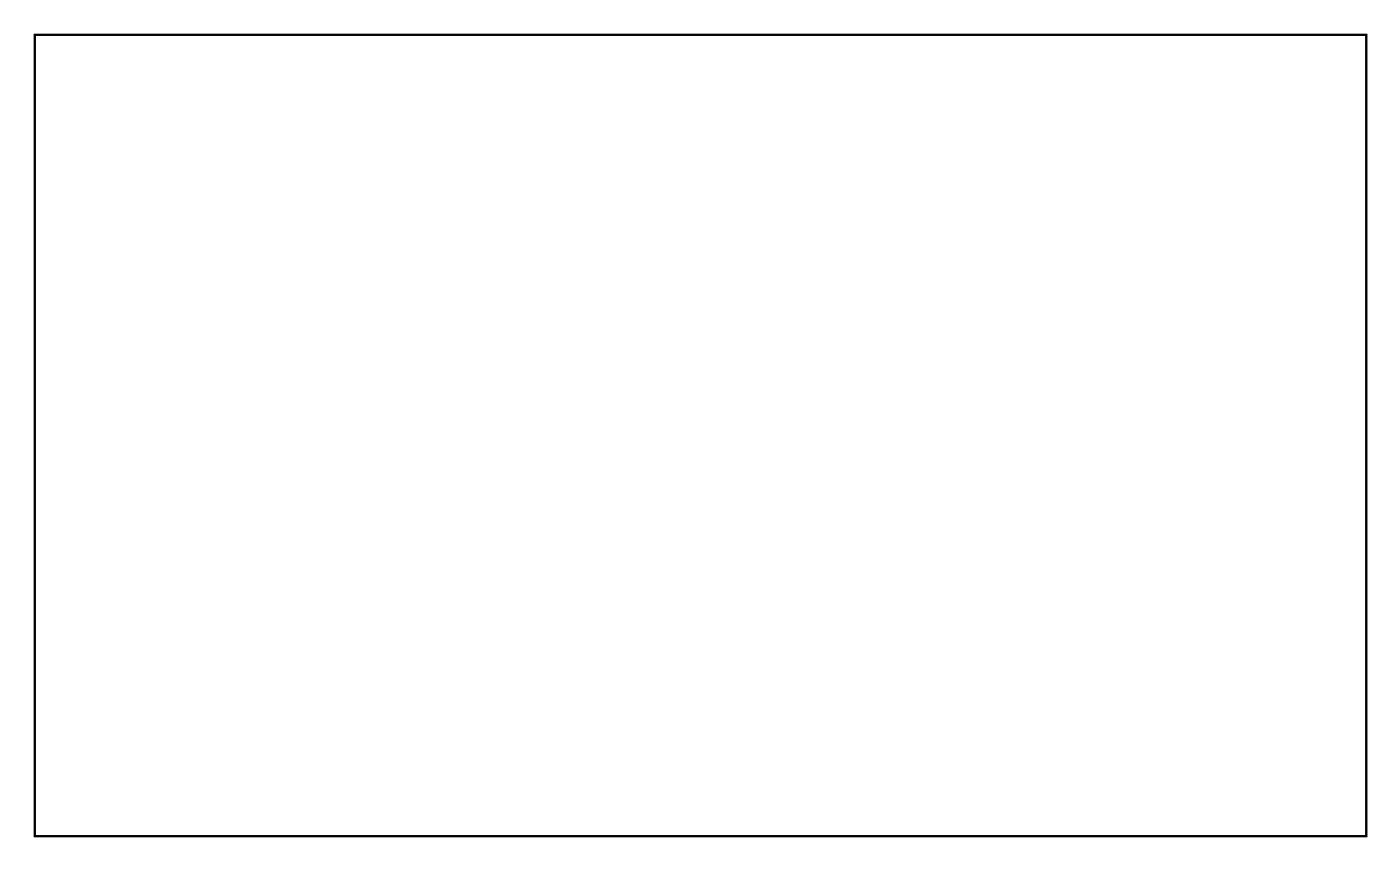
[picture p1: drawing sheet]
<svg xmlns="http://www.w3.org/2000/svg" width="146mm" height="91mm" viewBox="0 0 146 91" stroke-linecap="round" stroke-linejoin="round" font-family="sans-serif">
<path d="M3.6 3.6h139.3v83.8h-139.3z" fill="none" stroke="#000" stroke-width=".2"/>
<path d="M3.6 3.6h139.3v83.8h-139.3z" fill="none" stroke="#000" stroke-width=".1"/>
<circle cx="137.5" cy="82.3" r=".74" fill="#fff"/>
<circle cx="137.5" cy="82.3" r=".74" fill="none" stroke="#fff" stroke-width=".76" stroke-linecap="butt"/>
<circle cx="137.5" cy="79.8" r=".74" fill="#fff"/>
<circle cx="137.5" cy="79.8" r=".74" fill="none" stroke="#fff" stroke-width=".76" stroke-linecap="butt"/>
<circle cx="137.5" cy="77.2" r=".74" fill="#fff"/>
<circle cx="137.5" cy="77.2" r=".74" fill="none" stroke="#fff" stroke-width=".76" stroke-linecap="butt"/>
<circle cx="137.5" cy="74.7" r=".74" fill="#fff"/>
<circle cx="137.5" cy="74.7" r=".74" fill="none" stroke="#fff" stroke-width=".76" stroke-linecap="butt"/>
<circle cx="137.5" cy="72.1" r=".74" fill="#fff"/>
<circle cx="137.5" cy="72.1" r=".74" fill="none" stroke="#fff" stroke-width=".76" stroke-linecap="butt"/>
<circle cx="137.5" cy="69.6" r=".74" fill="#fff"/>
<circle cx="137.5" cy="69.6" r=".74" fill="none" stroke="#fff" stroke-width=".76" stroke-linecap="butt"/>
<circle cx="137.5" cy="67.1" r=".74" fill="#fff"/>
<circle cx="137.5" cy="67.1" r=".74" fill="none" stroke="#fff" stroke-width=".76" stroke-linecap="butt"/>
<circle cx="137.5" cy="64.5" r=".74" fill="#fff"/>
<circle cx="137.5" cy="64.5" r=".74" fill="none" stroke="#fff" stroke-width=".76" stroke-linecap="butt"/>
<circle cx="137.5" cy="62" r=".74" fill="#fff"/>
<circle cx="137.5" cy="62" r=".74" fill="none" stroke="#fff" stroke-width=".76" stroke-linecap="butt"/>
<circle cx="28.3" cy="54.4" r=".74" fill="#fff"/>
<circle cx="28.3" cy="54.4" r=".74" fill="none" stroke="#fff" stroke-width=".76" stroke-linecap="butt"/>
<circle cx="25.7" cy="54.4" r=".74" fill="#fff"/>
<circle cx="25.7" cy="54.4" r=".74" fill="none" stroke="#fff" stroke-width=".76" stroke-linecap="butt"/>
<circle cx="23.2" cy="54.4" r=".74" fill="#fff"/>
<circle cx="23.2" cy="54.4" r=".74" fill="none" stroke="#fff" stroke-width=".76" stroke-linecap="butt"/>
<circle cx="20.6" cy="54.4" r=".74" fill="#fff"/>
<circle cx="20.6" cy="54.4" r=".74" fill="none" stroke="#fff" stroke-width=".76" stroke-linecap="butt"/>
<circle cx="18.1" cy="54.4" r=".74" fill="#fff"/>
<circle cx="18.1" cy="54.4" r=".74" fill="none" stroke="#fff" stroke-width=".76" stroke-linecap="butt"/>
<circle cx="15.6" cy="54.4" r=".74" fill="#fff"/>
<circle cx="15.6" cy="54.4" r=".74" fill="none" stroke="#fff" stroke-width=".76" stroke-linecap="butt"/>
<circle cx="13" cy="54.4" r=".74" fill="#fff"/>
<circle cx="13" cy="54.4" r=".74" fill="none" stroke="#fff" stroke-width=".76" stroke-linecap="butt"/>
<circle cx="13" cy="79.8" r=".74" fill="#fff"/>
<circle cx="13" cy="79.8" r=".74" fill="none" stroke="#fff" stroke-width=".76" stroke-linecap="butt"/>
<circle cx="15.6" cy="79.8" r=".74" fill="#fff"/>
<circle cx="15.6" cy="79.8" r=".74" fill="none" stroke="#fff" stroke-width=".76" stroke-linecap="butt"/>
<circle cx="137.5" cy="36.6" r=".8" fill="#fff"/>
<circle cx="137.5" cy="36.6" r=".8" fill="none" stroke="#fff" stroke-width=".76" stroke-linecap="butt"/>
<circle cx="137.5" cy="39.1" r=".8" fill="#fff"/>
<circle cx="137.5" cy="39.1" r=".8" fill="none" stroke="#fff" stroke-width=".76" stroke-linecap="butt"/>
<circle cx="137.5" cy="41.7" r=".8" fill="#fff"/>
<circle cx="137.5" cy="41.7" r=".8" fill="none" stroke="#fff" stroke-width=".76" stroke-linecap="butt"/>
<circle cx="137.5" cy="44.2" r=".8" fill="#fff"/>
<circle cx="137.5" cy="44.2" r=".8" fill="none" stroke="#fff" stroke-width=".76" stroke-linecap="butt"/>
<circle cx="137.5" cy="46.7" r=".8" fill="#fff"/>
<circle cx="137.5" cy="46.7" r=".8" fill="none" stroke="#fff" stroke-width=".76" stroke-linecap="butt"/>
<circle cx="137.5" cy="49.3" r=".8" fill="#fff"/>
<circle cx="137.5" cy="49.3" r=".8" fill="none" stroke="#fff" stroke-width=".76" stroke-linecap="butt"/>
<circle cx="137.5" cy="51.8" r=".8" fill="#fff"/>
<circle cx="137.5" cy="51.8" r=".8" fill="none" stroke="#fff" stroke-width=".76" stroke-linecap="butt"/>
<circle cx="137.5" cy="54.4" r=".8" fill="#fff"/>
<circle cx="137.5" cy="54.4" r=".8" fill="none" stroke="#fff" stroke-width=".76" stroke-linecap="butt"/>
<circle cx="137.5" cy="56.9" r=".8" fill="#fff"/>
<circle cx="137.5" cy="56.9" r=".8" fill="none" stroke="#fff" stroke-width=".76" stroke-linecap="butt"/>
<circle cx="25.7" cy="79.8" r=".74" fill="#fff"/>
<circle cx="25.7" cy="79.8" r=".74" fill="none" stroke="#fff" stroke-width=".76" stroke-linecap="butt"/>
<circle cx="23.2" cy="79.8" r=".74" fill="#fff"/>
<circle cx="23.2" cy="79.8" r=".74" fill="none" stroke="#fff" stroke-width=".76" stroke-linecap="butt"/>
<circle cx="137.5" cy="11.2" r=".74" fill="#fff"/>
<circle cx="137.5" cy="11.2" r=".74" fill="none" stroke="#fff" stroke-width=".76" stroke-linecap="butt"/>
<circle cx="137.5" cy="13.7" r=".74" fill="#fff"/>
<circle cx="137.5" cy="13.7" r=".74" fill="none" stroke="#fff" stroke-width=".76" stroke-linecap="butt"/>
<circle cx="137.5" cy="16.3" r=".74" fill="#fff"/>
<circle cx="137.5" cy="16.3" r=".74" fill="none" stroke="#fff" stroke-width=".76" stroke-linecap="butt"/>
<circle cx="137.5" cy="18.8" r=".74" fill="#fff"/>
<circle cx="137.5" cy="18.8" r=".74" fill="none" stroke="#fff" stroke-width=".76" stroke-linecap="butt"/>
<circle cx="137.5" cy="21.3" r=".74" fill="#fff"/>
<circle cx="137.5" cy="21.3" r=".74" fill="none" stroke="#fff" stroke-width=".76" stroke-linecap="butt"/>
<circle cx="137.5" cy="23.9" r=".74" fill="#fff"/>
<circle cx="137.5" cy="23.9" r=".74" fill="none" stroke="#fff" stroke-width=".76" stroke-linecap="butt"/>
<circle cx="137.5" cy="26.4" r=".74" fill="#fff"/>
<circle cx="137.5" cy="26.4" r=".74" fill="none" stroke="#fff" stroke-width=".76" stroke-linecap="butt"/>
<circle cx="137.5" cy="29" r=".74" fill="#fff"/>
<circle cx="137.5" cy="29" r=".74" fill="none" stroke="#fff" stroke-width=".76" stroke-linecap="butt"/>
<circle cx="137.5" cy="31.5" r=".74" fill="#fff"/>
<circle cx="137.5" cy="31.5" r=".74" fill="none" stroke="#fff" stroke-width=".76" stroke-linecap="butt"/>
<circle cx="18.1" cy="51.8" r=".7" fill="#fff"/>
<circle cx="18.1" cy="51.8" r=".7" fill="none" stroke="#fff" stroke-width=".76" stroke-linecap="butt"/>
<circle cx="18.1" cy="41.7" r=".7" fill="#fff"/>
<circle cx="18.1" cy="41.7" r=".7" fill="none" stroke="#fff" stroke-width=".76" stroke-linecap="butt"/>
<circle cx="20.6" cy="51.8" r=".7" fill="#fff"/>
<circle cx="20.6" cy="51.8" r=".7" fill="none" stroke="#fff" stroke-width=".76" stroke-linecap="butt"/>
<circle cx="20.6" cy="41.7" r=".7" fill="#fff"/>
<circle cx="20.6" cy="41.7" r=".7" fill="none" stroke="#fff" stroke-width=".76" stroke-linecap="butt"/>
<circle cx="23.2" cy="51.8" r=".7" fill="#fff"/>
<circle cx="23.2" cy="51.8" r=".7" fill="none" stroke="#fff" stroke-width=".76" stroke-linecap="butt"/>
<circle cx="23.2" cy="41.7" r=".7" fill="#fff"/>
<circle cx="23.2" cy="41.7" r=".7" fill="none" stroke="#fff" stroke-width=".76" stroke-linecap="butt"/>
<circle cx="15.6" cy="51.8" r=".7" fill="#fff"/>
<circle cx="15.6" cy="51.8" r=".7" fill="none" stroke="#fff" stroke-width=".76" stroke-linecap="butt"/>
<circle cx="15.6" cy="41.7" r=".7" fill="#fff"/>
<circle cx="15.6" cy="41.7" r=".7" fill="none" stroke="#fff" stroke-width=".76" stroke-linecap="butt"/>
<circle cx="23.2" cy="77.2" r=".7" fill="#fff"/>
<circle cx="23.2" cy="77.2" r=".7" fill="none" stroke="#fff" stroke-width=".76" stroke-linecap="butt"/>
<circle cx="23.2" cy="67.1" r=".7" fill="#fff"/>
<circle cx="23.2" cy="67.1" r=".7" fill="none" stroke="#fff" stroke-width=".76" stroke-linecap="butt"/>
<circle cx="76.5" cy="39.1" r=".7" fill="#fff"/>
<circle cx="76.5" cy="39.1" r=".7" fill="none" stroke="#fff" stroke-width=".76" stroke-linecap="butt"/>
<circle cx="66.4" cy="39.1" r=".7" fill="#fff"/>
<circle cx="66.4" cy="39.1" r=".7" fill="none" stroke="#fff" stroke-width=".76" stroke-linecap="butt"/>
<circle cx="99.4" cy="39.1" r=".7" fill="#fff"/>
<circle cx="99.4" cy="39.1" r=".7" fill="none" stroke="#fff" stroke-width=".76" stroke-linecap="butt"/>
<circle cx="89.2" cy="39.1" r=".7" fill="#fff"/>
<circle cx="89.2" cy="39.1" r=".7" fill="none" stroke="#fff" stroke-width=".76" stroke-linecap="butt"/>
<circle cx="122.2" cy="39.1" r=".7" fill="#fff"/>
<circle cx="122.2" cy="39.1" r=".7" fill="none" stroke="#fff" stroke-width=".76" stroke-linecap="butt"/>
<circle cx="112.1" cy="39.1" r=".7" fill="#fff"/>
<circle cx="112.1" cy="39.1" r=".7" fill="none" stroke="#fff" stroke-width=".76" stroke-linecap="butt"/>
<circle cx="30.8" cy="11.2" r=".7" fill="#fff"/>
<circle cx="30.8" cy="11.2" r=".7" fill="none" stroke="#fff" stroke-width=".76" stroke-linecap="butt"/>
<circle cx="30.8" cy="21.3" r=".7" fill="#fff"/>
<circle cx="30.8" cy="21.3" r=".7" fill="none" stroke="#fff" stroke-width=".76" stroke-linecap="butt"/>
<circle cx="41" cy="11.2" r=".7" fill="#fff"/>
<circle cx="41" cy="11.2" r=".7" fill="none" stroke="#fff" stroke-width=".76" stroke-linecap="butt"/>
<circle cx="41" cy="21.3" r=".7" fill="#fff"/>
<circle cx="41" cy="21.3" r=".7" fill="none" stroke="#fff" stroke-width=".76" stroke-linecap="butt"/>
<circle cx="51.1" cy="11.2" r=".7" fill="#fff"/>
<circle cx="51.1" cy="11.2" r=".7" fill="none" stroke="#fff" stroke-width=".76" stroke-linecap="butt"/>
<circle cx="51.1" cy="21.3" r=".7" fill="#fff"/>
<circle cx="51.1" cy="21.3" r=".7" fill="none" stroke="#fff" stroke-width=".76" stroke-linecap="butt"/>
<circle cx="61.3" cy="11.2" r=".7" fill="#fff"/>
<circle cx="61.3" cy="11.2" r=".7" fill="none" stroke="#fff" stroke-width=".76" stroke-linecap="butt"/>
<circle cx="61.3" cy="21.3" r=".7" fill="#fff"/>
<circle cx="61.3" cy="21.3" r=".7" fill="none" stroke="#fff" stroke-width=".76" stroke-linecap="butt"/>
<circle cx="99.4" cy="69.6" r=".7" fill="#fff"/>
<circle cx="99.4" cy="69.6" r=".7" fill="none" stroke="#fff" stroke-width=".76" stroke-linecap="butt"/>
<circle cx="89.2" cy="69.6" r=".7" fill="#fff"/>
<circle cx="89.2" cy="69.6" r=".7" fill="none" stroke="#fff" stroke-width=".76" stroke-linecap="butt"/>
<circle cx="122.2" cy="69.6" r=".7" fill="#fff"/>
<circle cx="122.2" cy="69.6" r=".7" fill="none" stroke="#fff" stroke-width=".76" stroke-linecap="butt"/>
<circle cx="112.1" cy="69.6" r=".7" fill="#fff"/>
<circle cx="112.1" cy="69.6" r=".7" fill="none" stroke="#fff" stroke-width=".76" stroke-linecap="butt"/>
<circle cx="56.2" cy="54.4" r=".7" fill="#fff"/>
<circle cx="56.2" cy="54.4" r=".7" fill="none" stroke="#fff" stroke-width=".76" stroke-linecap="butt"/>
<circle cx="46" cy="54.4" r=".7" fill="#fff"/>
<circle cx="46" cy="54.4" r=".7" fill="none" stroke="#fff" stroke-width=".76" stroke-linecap="butt"/>
<circle cx="76.5" cy="54.4" r=".7" fill="#fff"/>
<circle cx="76.5" cy="54.4" r=".7" fill="none" stroke="#fff" stroke-width=".76" stroke-linecap="butt"/>
<circle cx="66.4" cy="54.4" r=".7" fill="#fff"/>
<circle cx="66.4" cy="54.4" r=".7" fill="none" stroke="#fff" stroke-width=".76" stroke-linecap="butt"/>
<circle cx="99.4" cy="54.4" r=".7" fill="#fff"/>
<circle cx="99.4" cy="54.4" r=".7" fill="none" stroke="#fff" stroke-width=".76" stroke-linecap="butt"/>
<circle cx="89.2" cy="54.4" r=".7" fill="#fff"/>
<circle cx="89.2" cy="54.4" r=".7" fill="none" stroke="#fff" stroke-width=".76" stroke-linecap="butt"/>
<circle cx="18.1" cy="26.4" r=".7" fill="#fff"/>
<circle cx="18.1" cy="26.4" r=".7" fill="none" stroke="#fff" stroke-width=".76" stroke-linecap="butt"/>
<circle cx="28.3" cy="26.4" r=".7" fill="#fff"/>
<circle cx="28.3" cy="26.4" r=".7" fill="none" stroke="#fff" stroke-width=".76" stroke-linecap="butt"/>
<circle cx="122.2" cy="54.4" r=".7" fill="#fff"/>
<circle cx="122.2" cy="54.4" r=".7" fill="none" stroke="#fff" stroke-width=".76" stroke-linecap="butt"/>
<circle cx="112.1" cy="54.4" r=".7" fill="#fff"/>
<circle cx="112.1" cy="54.4" r=".7" fill="none" stroke="#fff" stroke-width=".76" stroke-linecap="butt"/>
<circle cx="56.2" cy="39.1" r=".7" fill="#fff"/>
<circle cx="56.2" cy="39.1" r=".7" fill="none" stroke="#fff" stroke-width=".76" stroke-linecap="butt"/>
<circle cx="46" cy="39.1" r=".7" fill="#fff"/>
<circle cx="46" cy="39.1" r=".7" fill="none" stroke="#fff" stroke-width=".76" stroke-linecap="butt"/>
<circle cx="76.5" cy="41.7" r=".7" fill="#fff"/>
<circle cx="76.5" cy="41.7" r=".7" fill="none" stroke="#fff" stroke-width=".76" stroke-linecap="butt"/>
<circle cx="66.4" cy="41.7" r=".7" fill="#fff"/>
<circle cx="66.4" cy="41.7" r=".7" fill="none" stroke="#fff" stroke-width=".76" stroke-linecap="butt"/>
<circle cx="99.4" cy="41.7" r=".7" fill="#fff"/>
<circle cx="99.4" cy="41.7" r=".7" fill="none" stroke="#fff" stroke-width=".76" stroke-linecap="butt"/>
<circle cx="89.2" cy="41.7" r=".7" fill="#fff"/>
<circle cx="89.2" cy="41.7" r=".7" fill="none" stroke="#fff" stroke-width=".76" stroke-linecap="butt"/>
<circle cx="122.2" cy="41.7" r=".7" fill="#fff"/>
<circle cx="122.2" cy="41.7" r=".7" fill="none" stroke="#fff" stroke-width=".76" stroke-linecap="butt"/>
<circle cx="112.1" cy="41.7" r=".7" fill="#fff"/>
<circle cx="112.1" cy="41.7" r=".7" fill="none" stroke="#fff" stroke-width=".76" stroke-linecap="butt"/>
<circle cx="33.3" cy="11.2" r=".7" fill="#fff"/>
<circle cx="33.3" cy="11.2" r=".7" fill="none" stroke="#fff" stroke-width=".76" stroke-linecap="butt"/>
<circle cx="33.3" cy="21.3" r=".7" fill="#fff"/>
<circle cx="33.3" cy="21.3" r=".7" fill="none" stroke="#fff" stroke-width=".76" stroke-linecap="butt"/>
<circle cx="43.5" cy="11.2" r=".7" fill="#fff"/>
<circle cx="43.5" cy="11.2" r=".7" fill="none" stroke="#fff" stroke-width=".76" stroke-linecap="butt"/>
<circle cx="43.5" cy="21.3" r=".7" fill="#fff"/>
<circle cx="43.5" cy="21.3" r=".7" fill="none" stroke="#fff" stroke-width=".76" stroke-linecap="butt"/>
<circle cx="53.7" cy="11.2" r=".7" fill="#fff"/>
<circle cx="53.7" cy="11.2" r=".7" fill="none" stroke="#fff" stroke-width=".76" stroke-linecap="butt"/>
<circle cx="53.7" cy="21.3" r=".7" fill="#fff"/>
<circle cx="53.7" cy="21.3" r=".7" fill="none" stroke="#fff" stroke-width=".76" stroke-linecap="butt"/>
<circle cx="63.8" cy="11.2" r=".7" fill="#fff"/>
<circle cx="63.8" cy="11.2" r=".7" fill="none" stroke="#fff" stroke-width=".76" stroke-linecap="butt"/>
<circle cx="63.8" cy="21.3" r=".7" fill="#fff"/>
<circle cx="63.8" cy="21.3" r=".7" fill="none" stroke="#fff" stroke-width=".76" stroke-linecap="butt"/>
<circle cx="99.3" cy="71.9" r=".7" fill="#fff"/>
<circle cx="99.3" cy="71.9" r=".7" fill="none" stroke="#fff" stroke-width=".76" stroke-linecap="butt"/>
<circle cx="89.1" cy="71.9" r=".7" fill="#fff"/>
<circle cx="89.1" cy="71.9" r=".7" fill="none" stroke="#fff" stroke-width=".76" stroke-linecap="butt"/>
<circle cx="122.2" cy="72.1" r=".7" fill="#fff"/>
<circle cx="122.2" cy="72.1" r=".7" fill="none" stroke="#fff" stroke-width=".76" stroke-linecap="butt"/>
<circle cx="112.1" cy="72.1" r=".7" fill="#fff"/>
<circle cx="112.1" cy="72.1" r=".7" fill="none" stroke="#fff" stroke-width=".76" stroke-linecap="butt"/>
<circle cx="56.2" cy="56.9" r=".7" fill="#fff"/>
<circle cx="56.2" cy="56.9" r=".7" fill="none" stroke="#fff" stroke-width=".76" stroke-linecap="butt"/>
<circle cx="46" cy="56.9" r=".7" fill="#fff"/>
<circle cx="46" cy="56.9" r=".7" fill="none" stroke="#fff" stroke-width=".76" stroke-linecap="butt"/>
<circle cx="76.4" cy="56.6" r=".7" fill="#fff"/>
<circle cx="76.4" cy="56.6" r=".7" fill="none" stroke="#fff" stroke-width=".76" stroke-linecap="butt"/>
<circle cx="66.3" cy="56.6" r=".7" fill="#fff"/>
<circle cx="66.3" cy="56.6" r=".7" fill="none" stroke="#fff" stroke-width=".76" stroke-linecap="butt"/>
<circle cx="99.4" cy="56.9" r=".7" fill="#fff"/>
<circle cx="99.4" cy="56.9" r=".7" fill="none" stroke="#fff" stroke-width=".76" stroke-linecap="butt"/>
<circle cx="89.2" cy="56.9" r=".7" fill="#fff"/>
<circle cx="89.2" cy="56.9" r=".7" fill="none" stroke="#fff" stroke-width=".76" stroke-linecap="butt"/>
<circle cx="18.1" cy="23.9" r=".7" fill="#fff"/>
<circle cx="18.1" cy="23.9" r=".7" fill="none" stroke="#fff" stroke-width=".76" stroke-linecap="butt"/>
<circle cx="28.3" cy="23.9" r=".7" fill="#fff"/>
<circle cx="28.3" cy="23.9" r=".7" fill="none" stroke="#fff" stroke-width=".76" stroke-linecap="butt"/>
<circle cx="122.1" cy="56.6" r=".7" fill="#fff"/>
<circle cx="122.1" cy="56.6" r=".7" fill="none" stroke="#fff" stroke-width=".76" stroke-linecap="butt"/>
<circle cx="112" cy="56.6" r=".7" fill="#fff"/>
<circle cx="112" cy="56.6" r=".7" fill="none" stroke="#fff" stroke-width=".76" stroke-linecap="butt"/>
<circle cx="56.2" cy="41.7" r=".7" fill="#fff"/>
<circle cx="56.2" cy="41.7" r=".7" fill="none" stroke="#fff" stroke-width=".76" stroke-linecap="butt"/>
<circle cx="46" cy="41.7" r=".7" fill="#fff"/>
<circle cx="46" cy="41.7" r=".7" fill="none" stroke="#fff" stroke-width=".76" stroke-linecap="butt"/>
<circle cx="56.2" cy="72.1" r=".7" fill="#fff"/>
<circle cx="56.2" cy="72.1" r=".7" fill="none" stroke="#fff" stroke-width=".76" stroke-linecap="butt"/>
<circle cx="46" cy="72.1" r=".7" fill="#fff"/>
<circle cx="46" cy="72.1" r=".7" fill="none" stroke="#fff" stroke-width=".76" stroke-linecap="butt"/>
<circle cx="76.4" cy="71.9" r=".7" fill="#fff"/>
<circle cx="76.4" cy="71.9" r=".7" fill="none" stroke="#fff" stroke-width=".76" stroke-linecap="butt"/>
<circle cx="66.3" cy="71.9" r=".7" fill="#fff"/>
<circle cx="66.3" cy="71.9" r=".7" fill="none" stroke="#fff" stroke-width=".76" stroke-linecap="butt"/>
<circle cx="114.6" cy="11.2" r=".7" fill="#fff"/>
<circle cx="114.6" cy="11.2" r=".7" fill="none" stroke="#fff" stroke-width=".76" stroke-linecap="butt"/>
<circle cx="114.6" cy="21.3" r=".7" fill="#fff"/>
<circle cx="114.6" cy="21.3" r=".7" fill="none" stroke="#fff" stroke-width=".76" stroke-linecap="butt"/>
<circle cx="94.3" cy="11.2" r=".7" fill="#fff"/>
<circle cx="94.3" cy="11.2" r=".7" fill="none" stroke="#fff" stroke-width=".76" stroke-linecap="butt"/>
<circle cx="94.3" cy="21.3" r=".7" fill="#fff"/>
<circle cx="94.3" cy="21.3" r=".7" fill="none" stroke="#fff" stroke-width=".76" stroke-linecap="butt"/>
<circle cx="104.5" cy="11.2" r=".7" fill="#fff"/>
<circle cx="104.5" cy="11.2" r=".7" fill="none" stroke="#fff" stroke-width=".76" stroke-linecap="butt"/>
<circle cx="104.5" cy="21.3" r=".7" fill="#fff"/>
<circle cx="104.5" cy="21.3" r=".7" fill="none" stroke="#fff" stroke-width=".76" stroke-linecap="butt"/>
<circle cx="84.1" cy="11.2" r=".7" fill="#fff"/>
<circle cx="84.1" cy="11.2" r=".7" fill="none" stroke="#fff" stroke-width=".76" stroke-linecap="butt"/>
<circle cx="84.1" cy="21.3" r=".7" fill="#fff"/>
<circle cx="84.1" cy="21.3" r=".7" fill="none" stroke="#fff" stroke-width=".76" stroke-linecap="butt"/>
<circle cx="74" cy="11.2" r=".7" fill="#fff"/>
<circle cx="74" cy="11.2" r=".7" fill="none" stroke="#fff" stroke-width=".76" stroke-linecap="butt"/>
<circle cx="74" cy="21.3" r=".7" fill="#fff"/>
<circle cx="74" cy="21.3" r=".7" fill="none" stroke="#fff" stroke-width=".76" stroke-linecap="butt"/>
<circle cx="112.1" cy="11.2" r=".7" fill="#fff"/>
<circle cx="112.1" cy="11.2" r=".7" fill="none" stroke="#fff" stroke-width=".76" stroke-linecap="butt"/>
<circle cx="112.1" cy="21.3" r=".7" fill="#fff"/>
<circle cx="112.1" cy="21.3" r=".7" fill="none" stroke="#fff" stroke-width=".76" stroke-linecap="butt"/>
<circle cx="76.5" cy="69.6" r=".7" fill="#fff"/>
<circle cx="76.5" cy="69.6" r=".7" fill="none" stroke="#fff" stroke-width=".76" stroke-linecap="butt"/>
<circle cx="66.4" cy="69.6" r=".7" fill="#fff"/>
<circle cx="66.4" cy="69.6" r=".7" fill="none" stroke="#fff" stroke-width=".76" stroke-linecap="butt"/>
<circle cx="56.2" cy="69.6" r=".7" fill="#fff"/>
<circle cx="56.2" cy="69.6" r=".7" fill="none" stroke="#fff" stroke-width=".76" stroke-linecap="butt"/>
<circle cx="46" cy="69.6" r=".7" fill="#fff"/>
<circle cx="46" cy="69.6" r=".7" fill="none" stroke="#fff" stroke-width=".76" stroke-linecap="butt"/>
<circle cx="101.9" cy="11.2" r=".7" fill="#fff"/>
<circle cx="101.9" cy="11.2" r=".7" fill="none" stroke="#fff" stroke-width=".76" stroke-linecap="butt"/>
<circle cx="101.9" cy="21.3" r=".7" fill="#fff"/>
<circle cx="101.9" cy="21.3" r=".7" fill="none" stroke="#fff" stroke-width=".76" stroke-linecap="butt"/>
<circle cx="91.8" cy="11.2" r=".7" fill="#fff"/>
<circle cx="91.8" cy="11.2" r=".7" fill="none" stroke="#fff" stroke-width=".76" stroke-linecap="butt"/>
<circle cx="91.8" cy="21.3" r=".7" fill="#fff"/>
<circle cx="91.8" cy="21.3" r=".7" fill="none" stroke="#fff" stroke-width=".76" stroke-linecap="butt"/>
<circle cx="81.6" cy="11.2" r=".7" fill="#fff"/>
<circle cx="81.6" cy="11.2" r=".7" fill="none" stroke="#fff" stroke-width=".76" stroke-linecap="butt"/>
<circle cx="81.6" cy="21.3" r=".7" fill="#fff"/>
<circle cx="81.6" cy="21.3" r=".7" fill="none" stroke="#fff" stroke-width=".76" stroke-linecap="butt"/>
<circle cx="71.4" cy="11.2" r=".7" fill="#fff"/>
<circle cx="71.4" cy="11.2" r=".7" fill="none" stroke="#fff" stroke-width=".76" stroke-linecap="butt"/>
<circle cx="71.4" cy="21.3" r=".7" fill="#fff"/>
<circle cx="71.4" cy="21.3" r=".7" fill="none" stroke="#fff" stroke-width=".76" stroke-linecap="butt"/>
<circle cx="58.7" cy="79.8" r=".66" fill="#fff"/>
<circle cx="58.7" cy="79.8" r=".66" fill="none" stroke="#fff" stroke-width=".61" stroke-linecap="butt"/>
<circle cx="56.2" cy="79.8" r=".66" fill="#fff"/>
<circle cx="56.2" cy="79.8" r=".66" fill="none" stroke="#fff" stroke-width=".61" stroke-linecap="butt"/>
<circle cx="53.7" cy="79.8" r=".66" fill="#fff"/>
<circle cx="53.7" cy="79.8" r=".66" fill="none" stroke="#fff" stroke-width=".61" stroke-linecap="butt"/>
<circle cx="51.1" cy="79.8" r=".66" fill="#fff"/>
<circle cx="51.1" cy="79.8" r=".66" fill="none" stroke="#fff" stroke-width=".61" stroke-linecap="butt"/>
<circle cx="48.6" cy="79.8" r=".66" fill="#fff"/>
<circle cx="48.6" cy="79.8" r=".66" fill="none" stroke="#fff" stroke-width=".61" stroke-linecap="butt"/>
<circle cx="46" cy="79.8" r=".66" fill="#fff"/>
<circle cx="46" cy="79.8" r=".66" fill="none" stroke="#fff" stroke-width=".61" stroke-linecap="butt"/>
<circle cx="43.5" cy="79.8" r=".66" fill="#fff"/>
<circle cx="43.5" cy="79.8" r=".66" fill="none" stroke="#fff" stroke-width=".61" stroke-linecap="butt"/>
<circle cx="41" cy="79.8" r=".66" fill="#fff"/>
<circle cx="41" cy="79.8" r=".66" fill="none" stroke="#fff" stroke-width=".61" stroke-linecap="butt"/>
<circle cx="81.6" cy="79.8" r=".66" fill="#fff"/>
<circle cx="81.6" cy="79.8" r=".66" fill="none" stroke="#fff" stroke-width=".61" stroke-linecap="butt"/>
<circle cx="79.1" cy="79.8" r=".66" fill="#fff"/>
<circle cx="79.1" cy="79.8" r=".66" fill="none" stroke="#fff" stroke-width=".61" stroke-linecap="butt"/>
<circle cx="76.5" cy="79.8" r=".66" fill="#fff"/>
<circle cx="76.5" cy="79.8" r=".66" fill="none" stroke="#fff" stroke-width=".61" stroke-linecap="butt"/>
<circle cx="74" cy="79.8" r=".66" fill="#fff"/>
<circle cx="74" cy="79.8" r=".66" fill="none" stroke="#fff" stroke-width=".61" stroke-linecap="butt"/>
<circle cx="71.4" cy="79.8" r=".66" fill="#fff"/>
<circle cx="71.4" cy="79.8" r=".66" fill="none" stroke="#fff" stroke-width=".61" stroke-linecap="butt"/>
<circle cx="68.9" cy="79.8" r=".66" fill="#fff"/>
<circle cx="68.9" cy="79.8" r=".66" fill="none" stroke="#fff" stroke-width=".61" stroke-linecap="butt"/>
<circle cx="66.4" cy="79.8" r=".66" fill="#fff"/>
<circle cx="66.4" cy="79.8" r=".66" fill="none" stroke="#fff" stroke-width=".61" stroke-linecap="butt"/>
<circle cx="63.8" cy="79.8" r=".66" fill="#fff"/>
<circle cx="63.8" cy="79.8" r=".66" fill="none" stroke="#fff" stroke-width=".61" stroke-linecap="butt"/>
<circle cx="63.8" cy="31.5" r=".66" fill="#fff"/>
<circle cx="63.8" cy="31.5" r=".66" fill="none" stroke="#fff" stroke-width=".61" stroke-linecap="butt"/>
<circle cx="61.3" cy="31.5" r=".66" fill="#fff"/>
<circle cx="61.3" cy="31.5" r=".66" fill="none" stroke="#fff" stroke-width=".61" stroke-linecap="butt"/>
<circle cx="58.7" cy="31.5" r=".66" fill="#fff"/>
<circle cx="58.7" cy="31.5" r=".66" fill="none" stroke="#fff" stroke-width=".61" stroke-linecap="butt"/>
<circle cx="56.2" cy="31.5" r=".66" fill="#fff"/>
<circle cx="56.2" cy="31.5" r=".66" fill="none" stroke="#fff" stroke-width=".61" stroke-linecap="butt"/>
<circle cx="53.7" cy="31.5" r=".66" fill="#fff"/>
<circle cx="53.7" cy="31.5" r=".66" fill="none" stroke="#fff" stroke-width=".61" stroke-linecap="butt"/>
<circle cx="51.1" cy="31.5" r=".66" fill="#fff"/>
<circle cx="51.1" cy="31.5" r=".66" fill="none" stroke="#fff" stroke-width=".61" stroke-linecap="butt"/>
<circle cx="48.6" cy="31.5" r=".66" fill="#fff"/>
<circle cx="48.6" cy="31.5" r=".66" fill="none" stroke="#fff" stroke-width=".61" stroke-linecap="butt"/>
<circle cx="46" cy="31.5" r=".66" fill="#fff"/>
<circle cx="46" cy="31.5" r=".66" fill="none" stroke="#fff" stroke-width=".61" stroke-linecap="butt"/>
<circle cx="104.5" cy="79.8" r=".66" fill="#fff"/>
<circle cx="104.5" cy="79.8" r=".66" fill="none" stroke="#fff" stroke-width=".61" stroke-linecap="butt"/>
<circle cx="101.9" cy="79.8" r=".66" fill="#fff"/>
<circle cx="101.9" cy="79.8" r=".66" fill="none" stroke="#fff" stroke-width=".61" stroke-linecap="butt"/>
<circle cx="99.4" cy="79.8" r=".66" fill="#fff"/>
<circle cx="99.4" cy="79.8" r=".66" fill="none" stroke="#fff" stroke-width=".61" stroke-linecap="butt"/>
<circle cx="96.8" cy="79.8" r=".66" fill="#fff"/>
<circle cx="96.8" cy="79.8" r=".66" fill="none" stroke="#fff" stroke-width=".61" stroke-linecap="butt"/>
<circle cx="94.3" cy="79.8" r=".66" fill="#fff"/>
<circle cx="94.3" cy="79.8" r=".66" fill="none" stroke="#fff" stroke-width=".61" stroke-linecap="butt"/>
<circle cx="91.8" cy="79.8" r=".66" fill="#fff"/>
<circle cx="91.8" cy="79.8" r=".66" fill="none" stroke="#fff" stroke-width=".61" stroke-linecap="butt"/>
<circle cx="89.2" cy="79.8" r=".66" fill="#fff"/>
<circle cx="89.2" cy="79.8" r=".66" fill="none" stroke="#fff" stroke-width=".61" stroke-linecap="butt"/>
<circle cx="86.7" cy="79.8" r=".66" fill="#fff"/>
<circle cx="86.7" cy="79.8" r=".66" fill="none" stroke="#fff" stroke-width=".61" stroke-linecap="butt"/>
<circle cx="90.8" cy="31.5" r=".66" fill="#fff"/>
<circle cx="90.8" cy="31.5" r=".66" fill="none" stroke="#fff" stroke-width=".61" stroke-linecap="butt"/>
<circle cx="93.3" cy="31.5" r=".66" fill="#fff"/>
<circle cx="93.3" cy="31.5" r=".66" fill="none" stroke="#fff" stroke-width=".61" stroke-linecap="butt"/>
<circle cx="95.8" cy="31.5" r=".66" fill="#fff"/>
<circle cx="95.8" cy="31.5" r=".66" fill="none" stroke="#fff" stroke-width=".61" stroke-linecap="butt"/>
<circle cx="98.4" cy="31.5" r=".66" fill="#fff"/>
<circle cx="98.4" cy="31.5" r=".66" fill="none" stroke="#fff" stroke-width=".61" stroke-linecap="butt"/>
<circle cx="100.9" cy="31.5" r=".66" fill="#fff"/>
<circle cx="100.9" cy="31.5" r=".66" fill="none" stroke="#fff" stroke-width=".61" stroke-linecap="butt"/>
<circle cx="103.5" cy="31.5" r=".66" fill="#fff"/>
<circle cx="103.5" cy="31.5" r=".66" fill="none" stroke="#fff" stroke-width=".61" stroke-linecap="butt"/>
<circle cx="106" cy="31.5" r=".66" fill="#fff"/>
<circle cx="106" cy="31.5" r=".66" fill="none" stroke="#fff" stroke-width=".61" stroke-linecap="butt"/>
<circle cx="108.5" cy="31.5" r=".66" fill="#fff"/>
<circle cx="108.5" cy="31.5" r=".66" fill="none" stroke="#fff" stroke-width=".61" stroke-linecap="butt"/>
<circle cx="111.1" cy="31.5" r=".66" fill="#fff"/>
<circle cx="111.1" cy="31.5" r=".66" fill="none" stroke="#fff" stroke-width=".61" stroke-linecap="butt"/>
<circle cx="113.6" cy="31.5" r=".66" fill="#fff"/>
<circle cx="113.6" cy="31.5" r=".66" fill="none" stroke="#fff" stroke-width=".61" stroke-linecap="butt"/>
<circle cx="68.9" cy="31.5" r=".66" fill="#fff"/>
<circle cx="68.9" cy="31.5" r=".66" fill="none" stroke="#fff" stroke-width=".61" stroke-linecap="butt"/>
<circle cx="71.4" cy="31.5" r=".66" fill="#fff"/>
<circle cx="71.4" cy="31.5" r=".66" fill="none" stroke="#fff" stroke-width=".61" stroke-linecap="butt"/>
<circle cx="74" cy="31.5" r=".66" fill="#fff"/>
<circle cx="74" cy="31.5" r=".66" fill="none" stroke="#fff" stroke-width=".61" stroke-linecap="butt"/>
<circle cx="76.5" cy="31.5" r=".66" fill="#fff"/>
<circle cx="76.5" cy="31.5" r=".66" fill="none" stroke="#fff" stroke-width=".61" stroke-linecap="butt"/>
<circle cx="79.1" cy="31.5" r=".66" fill="#fff"/>
<circle cx="79.1" cy="31.5" r=".66" fill="none" stroke="#fff" stroke-width=".61" stroke-linecap="butt"/>
<circle cx="81.6" cy="31.5" r=".66" fill="#fff"/>
<circle cx="81.6" cy="31.5" r=".66" fill="none" stroke="#fff" stroke-width=".61" stroke-linecap="butt"/>
<circle cx="84.1" cy="31.5" r=".66" fill="#fff"/>
<circle cx="84.1" cy="31.5" r=".66" fill="none" stroke="#fff" stroke-width=".61" stroke-linecap="butt"/>
<circle cx="86.7" cy="31.5" r=".66" fill="#fff"/>
<circle cx="86.7" cy="31.5" r=".66" fill="none" stroke="#fff" stroke-width=".61" stroke-linecap="butt"/>
<circle cx="38.4" cy="31.5" r=".66" fill="#fff"/>
<circle cx="38.4" cy="31.5" r=".66" fill="none" stroke="#fff" stroke-width=".62" stroke-linecap="butt"/>
<circle cx="35.9" cy="31.5" r=".66" fill="#fff"/>
<circle cx="35.9" cy="31.5" r=".66" fill="none" stroke="#fff" stroke-width=".62" stroke-linecap="butt"/>
<circle cx="38.4" cy="34" r=".66" fill="#fff"/>
<circle cx="38.4" cy="34" r=".66" fill="none" stroke="#fff" stroke-width=".62" stroke-linecap="butt"/>
<circle cx="35.9" cy="34" r=".66" fill="#fff"/>
<circle cx="35.9" cy="34" r=".66" fill="none" stroke="#fff" stroke-width=".62" stroke-linecap="butt"/>
<circle cx="38.4" cy="36.6" r=".66" fill="#fff"/>
<circle cx="38.4" cy="36.6" r=".66" fill="none" stroke="#fff" stroke-width=".62" stroke-linecap="butt"/>
<circle cx="35.9" cy="36.6" r=".66" fill="#fff"/>
<circle cx="35.9" cy="36.6" r=".66" fill="none" stroke="#fff" stroke-width=".62" stroke-linecap="butt"/>
<circle cx="38.4" cy="39.1" r=".66" fill="#fff"/>
<circle cx="38.4" cy="39.1" r=".66" fill="none" stroke="#fff" stroke-width=".62" stroke-linecap="butt"/>
<circle cx="35.9" cy="39.1" r=".66" fill="#fff"/>
<circle cx="35.9" cy="39.1" r=".66" fill="none" stroke="#fff" stroke-width=".62" stroke-linecap="butt"/>
<circle cx="38.4" cy="41.7" r=".66" fill="#fff"/>
<circle cx="38.4" cy="41.7" r=".66" fill="none" stroke="#fff" stroke-width=".62" stroke-linecap="butt"/>
<circle cx="35.9" cy="41.7" r=".66" fill="#fff"/>
<circle cx="35.9" cy="41.7" r=".66" fill="none" stroke="#fff" stroke-width=".62" stroke-linecap="butt"/>
<circle cx="38.4" cy="44.2" r=".66" fill="#fff"/>
<circle cx="38.4" cy="44.2" r=".66" fill="none" stroke="#fff" stroke-width=".62" stroke-linecap="butt"/>
<circle cx="35.9" cy="44.2" r=".66" fill="#fff"/>
<circle cx="35.9" cy="44.2" r=".66" fill="none" stroke="#fff" stroke-width=".62" stroke-linecap="butt"/>
<circle cx="38.4" cy="46.7" r=".66" fill="#fff"/>
<circle cx="38.4" cy="46.7" r=".66" fill="none" stroke="#fff" stroke-width=".62" stroke-linecap="butt"/>
<circle cx="35.9" cy="46.7" r=".66" fill="#fff"/>
<circle cx="35.9" cy="46.7" r=".66" fill="none" stroke="#fff" stroke-width=".62" stroke-linecap="butt"/>
<circle cx="38.4" cy="49.3" r=".66" fill="#fff"/>
<circle cx="38.4" cy="49.3" r=".66" fill="none" stroke="#fff" stroke-width=".62" stroke-linecap="butt"/>
<circle cx="35.9" cy="49.3" r=".66" fill="#fff"/>
<circle cx="35.9" cy="49.3" r=".66" fill="none" stroke="#fff" stroke-width=".62" stroke-linecap="butt"/>
<circle cx="38.4" cy="51.8" r=".66" fill="#fff"/>
<circle cx="38.4" cy="51.8" r=".66" fill="none" stroke="#fff" stroke-width=".62" stroke-linecap="butt"/>
<circle cx="35.9" cy="51.8" r=".66" fill="#fff"/>
<circle cx="35.9" cy="51.8" r=".66" fill="none" stroke="#fff" stroke-width=".62" stroke-linecap="butt"/>
<circle cx="38.4" cy="54.4" r=".66" fill="#fff"/>
<circle cx="38.4" cy="54.4" r=".66" fill="none" stroke="#fff" stroke-width=".62" stroke-linecap="butt"/>
<circle cx="35.9" cy="54.4" r=".66" fill="#fff"/>
<circle cx="35.9" cy="54.4" r=".66" fill="none" stroke="#fff" stroke-width=".62" stroke-linecap="butt"/>
<circle cx="38.4" cy="56.9" r=".66" fill="#fff"/>
<circle cx="38.4" cy="56.9" r=".66" fill="none" stroke="#fff" stroke-width=".62" stroke-linecap="butt"/>
<circle cx="35.9" cy="56.9" r=".66" fill="#fff"/>
<circle cx="35.9" cy="56.9" r=".66" fill="none" stroke="#fff" stroke-width=".62" stroke-linecap="butt"/>
<circle cx="38.4" cy="59.4" r=".66" fill="#fff"/>
<circle cx="38.4" cy="59.4" r=".66" fill="none" stroke="#fff" stroke-width=".62" stroke-linecap="butt"/>
<circle cx="35.9" cy="59.4" r=".66" fill="#fff"/>
<circle cx="35.9" cy="59.4" r=".66" fill="none" stroke="#fff" stroke-width=".62" stroke-linecap="butt"/>
<circle cx="38.4" cy="62" r=".66" fill="#fff"/>
<circle cx="38.4" cy="62" r=".66" fill="none" stroke="#fff" stroke-width=".62" stroke-linecap="butt"/>
<circle cx="35.9" cy="62" r=".66" fill="#fff"/>
<circle cx="35.9" cy="62" r=".66" fill="none" stroke="#fff" stroke-width=".62" stroke-linecap="butt"/>
<circle cx="38.4" cy="64.5" r=".66" fill="#fff"/>
<circle cx="38.4" cy="64.5" r=".66" fill="none" stroke="#fff" stroke-width=".62" stroke-linecap="butt"/>
<circle cx="35.9" cy="64.5" r=".66" fill="#fff"/>
<circle cx="35.9" cy="64.5" r=".66" fill="none" stroke="#fff" stroke-width=".62" stroke-linecap="butt"/>
<circle cx="38.4" cy="67.1" r=".66" fill="#fff"/>
<circle cx="38.4" cy="67.1" r=".66" fill="none" stroke="#fff" stroke-width=".62" stroke-linecap="butt"/>
<circle cx="35.9" cy="67.1" r=".66" fill="#fff"/>
<circle cx="35.9" cy="67.1" r=".66" fill="none" stroke="#fff" stroke-width=".62" stroke-linecap="butt"/>
<circle cx="38.4" cy="69.6" r=".66" fill="#fff"/>
<circle cx="38.4" cy="69.6" r=".66" fill="none" stroke="#fff" stroke-width=".62" stroke-linecap="butt"/>
<circle cx="35.9" cy="69.6" r=".66" fill="#fff"/>
<circle cx="35.9" cy="69.6" r=".66" fill="none" stroke="#fff" stroke-width=".62" stroke-linecap="butt"/>
<circle cx="38.4" cy="72.1" r=".66" fill="#fff"/>
<circle cx="38.4" cy="72.1" r=".66" fill="none" stroke="#fff" stroke-width=".62" stroke-linecap="butt"/>
<circle cx="35.9" cy="72.1" r=".66" fill="#fff"/>
<circle cx="35.9" cy="72.1" r=".66" fill="none" stroke="#fff" stroke-width=".62" stroke-linecap="butt"/>
<circle cx="38.4" cy="74.7" r=".66" fill="#fff"/>
<circle cx="38.4" cy="74.7" r=".66" fill="none" stroke="#fff" stroke-width=".62" stroke-linecap="butt"/>
<circle cx="35.9" cy="74.7" r=".66" fill="#fff"/>
<circle cx="35.9" cy="74.7" r=".66" fill="none" stroke="#fff" stroke-width=".62" stroke-linecap="butt"/>
<circle cx="79.2" cy="39.4" r=".7" fill="#fff"/>
<circle cx="79.2" cy="39.4" r=".7" fill="none" stroke="#fff" stroke-width=".76" stroke-linecap="butt"/>
<circle cx="79.2" cy="41.9" r=".7" fill="#fff"/>
<circle cx="79.2" cy="41.9" r=".7" fill="none" stroke="#fff" stroke-width=".76" stroke-linecap="butt"/>
<circle cx="79.2" cy="44.5" r=".7" fill="#fff"/>
<circle cx="79.2" cy="44.5" r=".7" fill="none" stroke="#fff" stroke-width=".76" stroke-linecap="butt"/>
<circle cx="102" cy="39.4" r=".7" fill="#fff"/>
<circle cx="102" cy="39.4" r=".7" fill="none" stroke="#fff" stroke-width=".76" stroke-linecap="butt"/>
<circle cx="102" cy="41.9" r=".7" fill="#fff"/>
<circle cx="102" cy="41.9" r=".7" fill="none" stroke="#fff" stroke-width=".76" stroke-linecap="butt"/>
<circle cx="102" cy="44.5" r=".7" fill="#fff"/>
<circle cx="102" cy="44.5" r=".7" fill="none" stroke="#fff" stroke-width=".76" stroke-linecap="butt"/>
<circle cx="124.9" cy="39.4" r=".7" fill="#fff"/>
<circle cx="124.9" cy="39.4" r=".7" fill="none" stroke="#fff" stroke-width=".76" stroke-linecap="butt"/>
<circle cx="124.9" cy="41.9" r=".7" fill="#fff"/>
<circle cx="124.9" cy="41.9" r=".7" fill="none" stroke="#fff" stroke-width=".76" stroke-linecap="butt"/>
<circle cx="124.9" cy="44.5" r=".7" fill="#fff"/>
<circle cx="124.9" cy="44.5" r=".7" fill="none" stroke="#fff" stroke-width=".76" stroke-linecap="butt"/>
<circle cx="30.8" cy="8.6" r=".7" fill="#fff"/>
<circle cx="30.8" cy="8.6" r=".7" fill="none" stroke="#fff" stroke-width=".76" stroke-linecap="butt"/>
<circle cx="33.3" cy="8.6" r=".7" fill="#fff"/>
<circle cx="33.3" cy="8.6" r=".7" fill="none" stroke="#fff" stroke-width=".76" stroke-linecap="butt"/>
<circle cx="35.9" cy="8.6" r=".7" fill="#fff"/>
<circle cx="35.9" cy="8.6" r=".7" fill="none" stroke="#fff" stroke-width=".76" stroke-linecap="butt"/>
<circle cx="41" cy="8.6" r=".7" fill="#fff"/>
<circle cx="41" cy="8.6" r=".7" fill="none" stroke="#fff" stroke-width=".76" stroke-linecap="butt"/>
<circle cx="43.5" cy="8.6" r=".7" fill="#fff"/>
<circle cx="43.5" cy="8.6" r=".7" fill="none" stroke="#fff" stroke-width=".76" stroke-linecap="butt"/>
<circle cx="46" cy="8.6" r=".7" fill="#fff"/>
<circle cx="46" cy="8.6" r=".7" fill="none" stroke="#fff" stroke-width=".76" stroke-linecap="butt"/>
<circle cx="51.1" cy="8.6" r=".7" fill="#fff"/>
<circle cx="51.1" cy="8.6" r=".7" fill="none" stroke="#fff" stroke-width=".76" stroke-linecap="butt"/>
<circle cx="53.7" cy="8.6" r=".7" fill="#fff"/>
<circle cx="53.7" cy="8.6" r=".7" fill="none" stroke="#fff" stroke-width=".76" stroke-linecap="butt"/>
<circle cx="56.2" cy="8.6" r=".7" fill="#fff"/>
<circle cx="56.2" cy="8.6" r=".7" fill="none" stroke="#fff" stroke-width=".76" stroke-linecap="butt"/>
<circle cx="61.3" cy="8.6" r=".7" fill="#fff"/>
<circle cx="61.3" cy="8.6" r=".7" fill="none" stroke="#fff" stroke-width=".76" stroke-linecap="butt"/>
<circle cx="63.8" cy="8.6" r=".7" fill="#fff"/>
<circle cx="63.8" cy="8.6" r=".7" fill="none" stroke="#fff" stroke-width=".76" stroke-linecap="butt"/>
<circle cx="66.4" cy="8.6" r=".7" fill="#fff"/>
<circle cx="66.4" cy="8.6" r=".7" fill="none" stroke="#fff" stroke-width=".76" stroke-linecap="butt"/>
<circle cx="101.8" cy="69.3" r=".7" fill="#fff"/>
<circle cx="101.8" cy="69.3" r=".7" fill="none" stroke="#fff" stroke-width=".76" stroke-linecap="butt"/>
<circle cx="101.8" cy="71.9" r=".7" fill="#fff"/>
<circle cx="101.8" cy="71.9" r=".7" fill="none" stroke="#fff" stroke-width=".76" stroke-linecap="butt"/>
<circle cx="101.8" cy="74.4" r=".7" fill="#fff"/>
<circle cx="101.8" cy="74.4" r=".7" fill="none" stroke="#fff" stroke-width=".76" stroke-linecap="butt"/>
<circle cx="124.9" cy="69.9" r=".7" fill="#fff"/>
<circle cx="124.9" cy="69.9" r=".7" fill="none" stroke="#fff" stroke-width=".76" stroke-linecap="butt"/>
<circle cx="124.9" cy="72.4" r=".7" fill="#fff"/>
<circle cx="124.9" cy="72.4" r=".7" fill="none" stroke="#fff" stroke-width=".76" stroke-linecap="butt"/>
<circle cx="124.9" cy="75" r=".7" fill="#fff"/>
<circle cx="124.9" cy="75" r=".7" fill="none" stroke="#fff" stroke-width=".76" stroke-linecap="butt"/>
<circle cx="58.8" cy="54.6" r=".7" fill="#fff"/>
<circle cx="58.8" cy="54.6" r=".7" fill="none" stroke="#fff" stroke-width=".76" stroke-linecap="butt"/>
<circle cx="58.8" cy="57.2" r=".7" fill="#fff"/>
<circle cx="58.8" cy="57.2" r=".7" fill="none" stroke="#fff" stroke-width=".76" stroke-linecap="butt"/>
<circle cx="58.8" cy="59.7" r=".7" fill="#fff"/>
<circle cx="58.8" cy="59.7" r=".7" fill="none" stroke="#fff" stroke-width=".76" stroke-linecap="butt"/>
<circle cx="79.1" cy="54.4" r=".7" fill="#fff"/>
<circle cx="79.1" cy="54.4" r=".7" fill="none" stroke="#fff" stroke-width=".76" stroke-linecap="butt"/>
<circle cx="79.1" cy="56.9" r=".7" fill="#fff"/>
<circle cx="79.1" cy="56.9" r=".7" fill="none" stroke="#fff" stroke-width=".76" stroke-linecap="butt"/>
<circle cx="79.1" cy="59.4" r=".7" fill="#fff"/>
<circle cx="79.1" cy="59.4" r=".7" fill="none" stroke="#fff" stroke-width=".76" stroke-linecap="butt"/>
<circle cx="102" cy="54.6" r=".7" fill="#fff"/>
<circle cx="102" cy="54.6" r=".7" fill="none" stroke="#fff" stroke-width=".76" stroke-linecap="butt"/>
<circle cx="102" cy="57.2" r=".7" fill="#fff"/>
<circle cx="102" cy="57.2" r=".7" fill="none" stroke="#fff" stroke-width=".76" stroke-linecap="butt"/>
<circle cx="102" cy="59.7" r=".7" fill="#fff"/>
<circle cx="102" cy="59.7" r=".7" fill="none" stroke="#fff" stroke-width=".76" stroke-linecap="butt"/>
<circle cx="15.6" cy="26.4" r=".7" fill="#fff"/>
<circle cx="15.6" cy="26.4" r=".7" fill="none" stroke="#fff" stroke-width=".76" stroke-linecap="butt"/>
<circle cx="15.6" cy="23.9" r=".7" fill="#fff"/>
<circle cx="15.6" cy="23.9" r=".7" fill="none" stroke="#fff" stroke-width=".76" stroke-linecap="butt"/>
<circle cx="15.6" cy="21.3" r=".7" fill="#fff"/>
<circle cx="15.6" cy="21.3" r=".7" fill="none" stroke="#fff" stroke-width=".76" stroke-linecap="butt"/>
<circle cx="124.8" cy="54.4" r=".7" fill="#fff"/>
<circle cx="124.8" cy="54.4" r=".7" fill="none" stroke="#fff" stroke-width=".76" stroke-linecap="butt"/>
<circle cx="124.8" cy="56.9" r=".7" fill="#fff"/>
<circle cx="124.8" cy="56.9" r=".7" fill="none" stroke="#fff" stroke-width=".76" stroke-linecap="butt"/>
<circle cx="124.8" cy="59.4" r=".7" fill="#fff"/>
<circle cx="124.8" cy="59.4" r=".7" fill="none" stroke="#fff" stroke-width=".76" stroke-linecap="butt"/>
<circle cx="58.7" cy="39.1" r=".7" fill="#fff"/>
<circle cx="58.7" cy="39.1" r=".7" fill="none" stroke="#fff" stroke-width=".76" stroke-linecap="butt"/>
<circle cx="58.7" cy="41.7" r=".7" fill="#fff"/>
<circle cx="58.7" cy="41.7" r=".7" fill="none" stroke="#fff" stroke-width=".76" stroke-linecap="butt"/>
<circle cx="58.7" cy="44.2" r=".7" fill="#fff"/>
<circle cx="58.7" cy="44.2" r=".7" fill="none" stroke="#fff" stroke-width=".76" stroke-linecap="butt"/>
<circle cx="71.8" cy="8.8" r=".7" fill="#fff"/>
<circle cx="71.8" cy="8.8" r=".7" fill="none" stroke="#fff" stroke-width=".76" stroke-linecap="butt"/>
<circle cx="74.4" cy="8.8" r=".7" fill="#fff"/>
<circle cx="74.4" cy="8.8" r=".7" fill="none" stroke="#fff" stroke-width=".76" stroke-linecap="butt"/>
<circle cx="76.9" cy="8.8" r=".7" fill="#fff"/>
<circle cx="76.9" cy="8.8" r=".7" fill="none" stroke="#fff" stroke-width=".76" stroke-linecap="butt"/>
<circle cx="79" cy="69.3" r=".7" fill="#fff"/>
<circle cx="79" cy="69.3" r=".7" fill="none" stroke="#fff" stroke-width=".76" stroke-linecap="butt"/>
<circle cx="79" cy="71.9" r=".7" fill="#fff"/>
<circle cx="79" cy="71.9" r=".7" fill="none" stroke="#fff" stroke-width=".76" stroke-linecap="butt"/>
<circle cx="79" cy="74.4" r=".7" fill="#fff"/>
<circle cx="79" cy="74.4" r=".7" fill="none" stroke="#fff" stroke-width=".76" stroke-linecap="butt"/>
<circle cx="112.1" cy="8.6" r=".7" fill="#fff"/>
<circle cx="112.1" cy="8.6" r=".7" fill="none" stroke="#fff" stroke-width=".76" stroke-linecap="butt"/>
<circle cx="114.6" cy="8.6" r=".7" fill="#fff"/>
<circle cx="114.6" cy="8.6" r=".7" fill="none" stroke="#fff" stroke-width=".76" stroke-linecap="butt"/>
<circle cx="117.2" cy="8.6" r=".7" fill="#fff"/>
<circle cx="117.2" cy="8.6" r=".7" fill="none" stroke="#fff" stroke-width=".76" stroke-linecap="butt"/>
<circle cx="58.7" cy="69.6" r=".7" fill="#fff"/>
<circle cx="58.7" cy="69.6" r=".7" fill="none" stroke="#fff" stroke-width=".76" stroke-linecap="butt"/>
<circle cx="58.7" cy="72.1" r=".7" fill="#fff"/>
<circle cx="58.7" cy="72.1" r=".7" fill="none" stroke="#fff" stroke-width=".76" stroke-linecap="butt"/>
<circle cx="58.7" cy="74.7" r=".7" fill="#fff"/>
<circle cx="58.7" cy="74.7" r=".7" fill="none" stroke="#fff" stroke-width=".76" stroke-linecap="butt"/>
<circle cx="102.3" cy="8.8" r=".7" fill="#fff"/>
<circle cx="102.3" cy="8.8" r=".7" fill="none" stroke="#fff" stroke-width=".76" stroke-linecap="butt"/>
<circle cx="104.8" cy="8.8" r=".7" fill="#fff"/>
<circle cx="104.8" cy="8.8" r=".7" fill="none" stroke="#fff" stroke-width=".76" stroke-linecap="butt"/>
<circle cx="107.4" cy="8.8" r=".7" fill="#fff"/>
<circle cx="107.4" cy="8.8" r=".7" fill="none" stroke="#fff" stroke-width=".76" stroke-linecap="butt"/>
<circle cx="92.1" cy="8.8" r=".7" fill="#fff"/>
<circle cx="92.1" cy="8.8" r=".7" fill="none" stroke="#fff" stroke-width=".76" stroke-linecap="butt"/>
<circle cx="94.7" cy="8.8" r=".7" fill="#fff"/>
<circle cx="94.7" cy="8.8" r=".7" fill="none" stroke="#fff" stroke-width=".76" stroke-linecap="butt"/>
<circle cx="97.2" cy="8.8" r=".7" fill="#fff"/>
<circle cx="97.2" cy="8.8" r=".7" fill="none" stroke="#fff" stroke-width=".76" stroke-linecap="butt"/>
<circle cx="81.6" cy="8.6" r=".7" fill="#fff"/>
<circle cx="81.6" cy="8.6" r=".7" fill="none" stroke="#fff" stroke-width=".76" stroke-linecap="butt"/>
<circle cx="84.1" cy="8.6" r=".7" fill="#fff"/>
<circle cx="84.1" cy="8.6" r=".7" fill="none" stroke="#fff" stroke-width=".76" stroke-linecap="butt"/>
<circle cx="86.7" cy="8.6" r=".7" fill="#fff"/>
<circle cx="86.7" cy="8.6" r=".7" fill="none" stroke="#fff" stroke-width=".76" stroke-linecap="butt"/>
<circle cx="84.8" cy="27.6" r=".35" fill="#fff"/>
<circle cx="84.8" cy="27.6" r=".35" fill="none" stroke="#fff" stroke-width=".55"/>
<circle cx="10.4" cy="58.1" r=".35" fill="#fff"/>
<circle cx="10.4" cy="58.1" r=".35" fill="none" stroke="#fff" stroke-width=".55"/>
<circle cx="17.7" cy="58.1" r=".35" fill="#fff"/>
<circle cx="17.7" cy="58.1" r=".35" fill="none" stroke="#fff" stroke-width=".55"/>
<circle cx="29.9" cy="48.3" r=".35" fill="#fff"/>
<circle cx="29.9" cy="48.3" r=".35" fill="none" stroke="#fff" stroke-width=".55"/>
<circle cx="23.8" cy="71.5" r=".35" fill="#fff"/>
<circle cx="23.8" cy="71.5" r=".35" fill="none" stroke="#fff" stroke-width=".55"/>
<circle cx="85.4" cy="24.6" r=".35" fill="#fff"/>
<circle cx="85.4" cy="24.6" r=".35" fill="none" stroke="#fff" stroke-width=".55"/>
<circle cx="121.9" cy="15.4" r=".35" fill="#fff"/>
<circle cx="121.9" cy="15.4" r=".35" fill="none" stroke="#fff" stroke-width=".55"/>
<circle cx="115.2" cy="15.4" r=".35" fill="#fff"/>
<circle cx="115.2" cy="15.4" r=".35" fill="none" stroke="#fff" stroke-width=".55"/>
<circle cx="62.8" cy="64.8" r=".35" fill="#fff"/>
<circle cx="62.8" cy="64.8" r=".35" fill="none" stroke="#fff" stroke-width=".55"/>
<circle cx="108.5" cy="56.3" r=".35" fill="#fff"/>
<circle cx="108.5" cy="56.3" r=".35" fill="none" stroke="#fff" stroke-width=".55"/>
<circle cx="62.8" cy="49.6" r=".35" fill="#fff"/>
<circle cx="62.8" cy="49.6" r=".35" fill="none" stroke="#fff" stroke-width=".55"/>
<circle cx="43.3" cy="72.7" r=".35" fill="#fff"/>
<circle cx="43.3" cy="72.7" r=".35" fill="none" stroke="#fff" stroke-width=".55"/>
<circle cx="98.2" cy="67.2" r=".35" fill="#fff"/>
<circle cx="98.2" cy="67.2" r=".35" fill="none" stroke="#fff" stroke-width=".55"/>
<circle cx="124.4" cy="47.7" r=".35" fill="#fff"/>
<circle cx="124.4" cy="47.7" r=".35" fill="none" stroke="#fff" stroke-width=".55"/>
<circle cx="54.9" cy="59.3" r=".35" fill="#fff"/>
<circle cx="54.9" cy="59.3" r=".35" fill="none" stroke="#fff" stroke-width=".55"/>
<circle cx="76.8" cy="63" r=".35" fill="#fff"/>
<circle cx="76.8" cy="63" r=".35" fill="none" stroke="#fff" stroke-width=".55"/>
<circle cx="99.4" cy="59.9" r=".35" fill="#fff"/>
<circle cx="99.4" cy="59.9" r=".35" fill="none" stroke="#fff" stroke-width=".55"/>
<circle cx="87.2" cy="55.7" r=".35" fill="#fff"/>
<circle cx="87.2" cy="55.7" r=".35" fill="none" stroke="#fff" stroke-width=".55"/>
<circle cx="130.5" cy="37.4" r=".35" fill="#fff"/>
<circle cx="130.5" cy="37.4" r=".35" fill="none" stroke="#fff" stroke-width=".55"/>
<circle cx="133.5" cy="42.2" r=".35" fill="#fff"/>
<circle cx="133.5" cy="42.2" r=".35" fill="none" stroke="#fff" stroke-width=".55"/>
<circle cx="84.8" cy="57.5" r=".35" fill="#fff"/>
<circle cx="84.8" cy="57.5" r=".35" fill="none" stroke="#fff" stroke-width=".55"/>
<circle cx="80.5" cy="64.2" r=".35" fill="#fff"/>
<circle cx="80.5" cy="64.2" r=".35" fill="none" stroke="#fff" stroke-width=".55"/>
<circle cx="30.5" cy="33.1" r=".35" fill="#fff"/>
<circle cx="30.5" cy="33.1" r=".35" fill="none" stroke="#fff" stroke-width=".55"/>
<circle cx="131.7" cy="14.2" r=".35" fill="#fff"/>
<circle cx="131.7" cy="14.2" r=".35" fill="none" stroke="#fff" stroke-width=".55"/>
<circle cx="103.7" cy="34.9" r=".35" fill="#fff"/>
<circle cx="103.7" cy="34.9" r=".35" fill="none" stroke="#fff" stroke-width=".55"/>
<circle cx="68.9" cy="17.3" r=".35" fill="#fff"/>
<circle cx="68.9" cy="17.3" r=".35" fill="none" stroke="#fff" stroke-width=".55"/>
<circle cx="82.9" cy="39.8" r=".35" fill="#fff"/>
<circle cx="82.9" cy="39.8" r=".35" fill="none" stroke="#fff" stroke-width=".55"/>
<circle cx="42.7" cy="34.3" r=".35" fill="#fff"/>
<circle cx="42.7" cy="34.3" r=".35" fill="none" stroke="#fff" stroke-width=".55"/>
<circle cx="65.9" cy="22.7" r=".35" fill="#fff"/>
<circle cx="65.9" cy="22.7" r=".35" fill="none" stroke="#fff" stroke-width=".55"/>
<circle cx="121.9" cy="64.8" r=".35" fill="#fff"/>
<circle cx="121.9" cy="64.8" r=".35" fill="none" stroke="#fff" stroke-width=".55"/>
<circle cx="134.1" cy="69.1" r=".35" fill="#fff"/>
<circle cx="134.1" cy="69.1" r=".35" fill="none" stroke="#fff" stroke-width=".55"/>
<circle cx="27.5" cy="74.6" r=".35" fill="#fff"/>
<circle cx="27.5" cy="74.6" r=".35" fill="none" stroke="#fff" stroke-width=".55"/>
<circle cx="18.3" cy="78.2" r=".35" fill="#fff"/>
<circle cx="18.3" cy="78.2" r=".35" fill="none" stroke="#fff" stroke-width=".55"/>
<circle cx="82.9" cy="25.8" r=".35" fill="#fff"/>
<circle cx="82.9" cy="25.8" r=".35" fill="none" stroke="#fff" stroke-width=".55"/>
<circle cx="104.9" cy="28.2" r=".35" fill="#fff"/>
<circle cx="104.9" cy="28.2" r=".35" fill="none" stroke="#fff" stroke-width=".55"/>
<circle cx="45.7" cy="27" r=".35" fill="#fff"/>
<circle cx="45.7" cy="27" r=".35" fill="none" stroke="#fff" stroke-width=".55"/>
<circle cx="59.2" cy="29.4" r=".35" fill="#fff"/>
<circle cx="59.2" cy="29.4" r=".35" fill="none" stroke="#fff" stroke-width=".55"/>
<circle cx="109.1" cy="13" r=".35" fill="#fff"/>
<circle cx="109.1" cy="13" r=".35" fill="none" stroke="#fff" stroke-width=".55"/>
<circle cx="62.2" cy="26.4" r=".35" fill="#fff"/>
<circle cx="62.2" cy="26.4" r=".35" fill="none" stroke="#fff" stroke-width=".55"/>
<circle cx="10.4" cy="66" r=".35" fill="#fff"/>
<circle cx="10.4" cy="66" r=".35" fill="none" stroke="#fff" stroke-width=".55"/>
<circle cx="128" cy="78.2" r=".35" fill="#fff"/>
<circle cx="128" cy="78.2" r=".35" fill="none" stroke="#fff" stroke-width=".55"/>
<circle cx="23.2" cy="22.1" r=".35" fill="#fff"/>
<circle cx="23.2" cy="22.1" r=".35" fill="none" stroke="#fff" stroke-width=".55"/>
<circle cx="10.4" cy="16.6" r=".35" fill="#fff"/>
<circle cx="10.4" cy="16.6" r=".35" fill="none" stroke="#fff" stroke-width=".55"/>
<circle cx="22" cy="24" r=".35" fill="#fff"/>
<circle cx="22" cy="24" r=".35" fill="none" stroke="#fff" stroke-width=".55"/>
<circle cx="9.8" cy="38.6" r=".35" fill="#fff"/>
<circle cx="9.8" cy="38.6" r=".35" fill="none" stroke="#fff" stroke-width=".55"/>
<circle cx="7.3" cy="66" r=".35" fill="#fff"/>
<circle cx="7.3" cy="66" r=".35" fill="none" stroke="#fff" stroke-width=".55"/>
<circle cx="134.1" cy="76.4" r=".35" fill="#fff"/>
<circle cx="134.1" cy="76.4" r=".35" fill="none" stroke="#fff" stroke-width=".55"/>
</svg>
